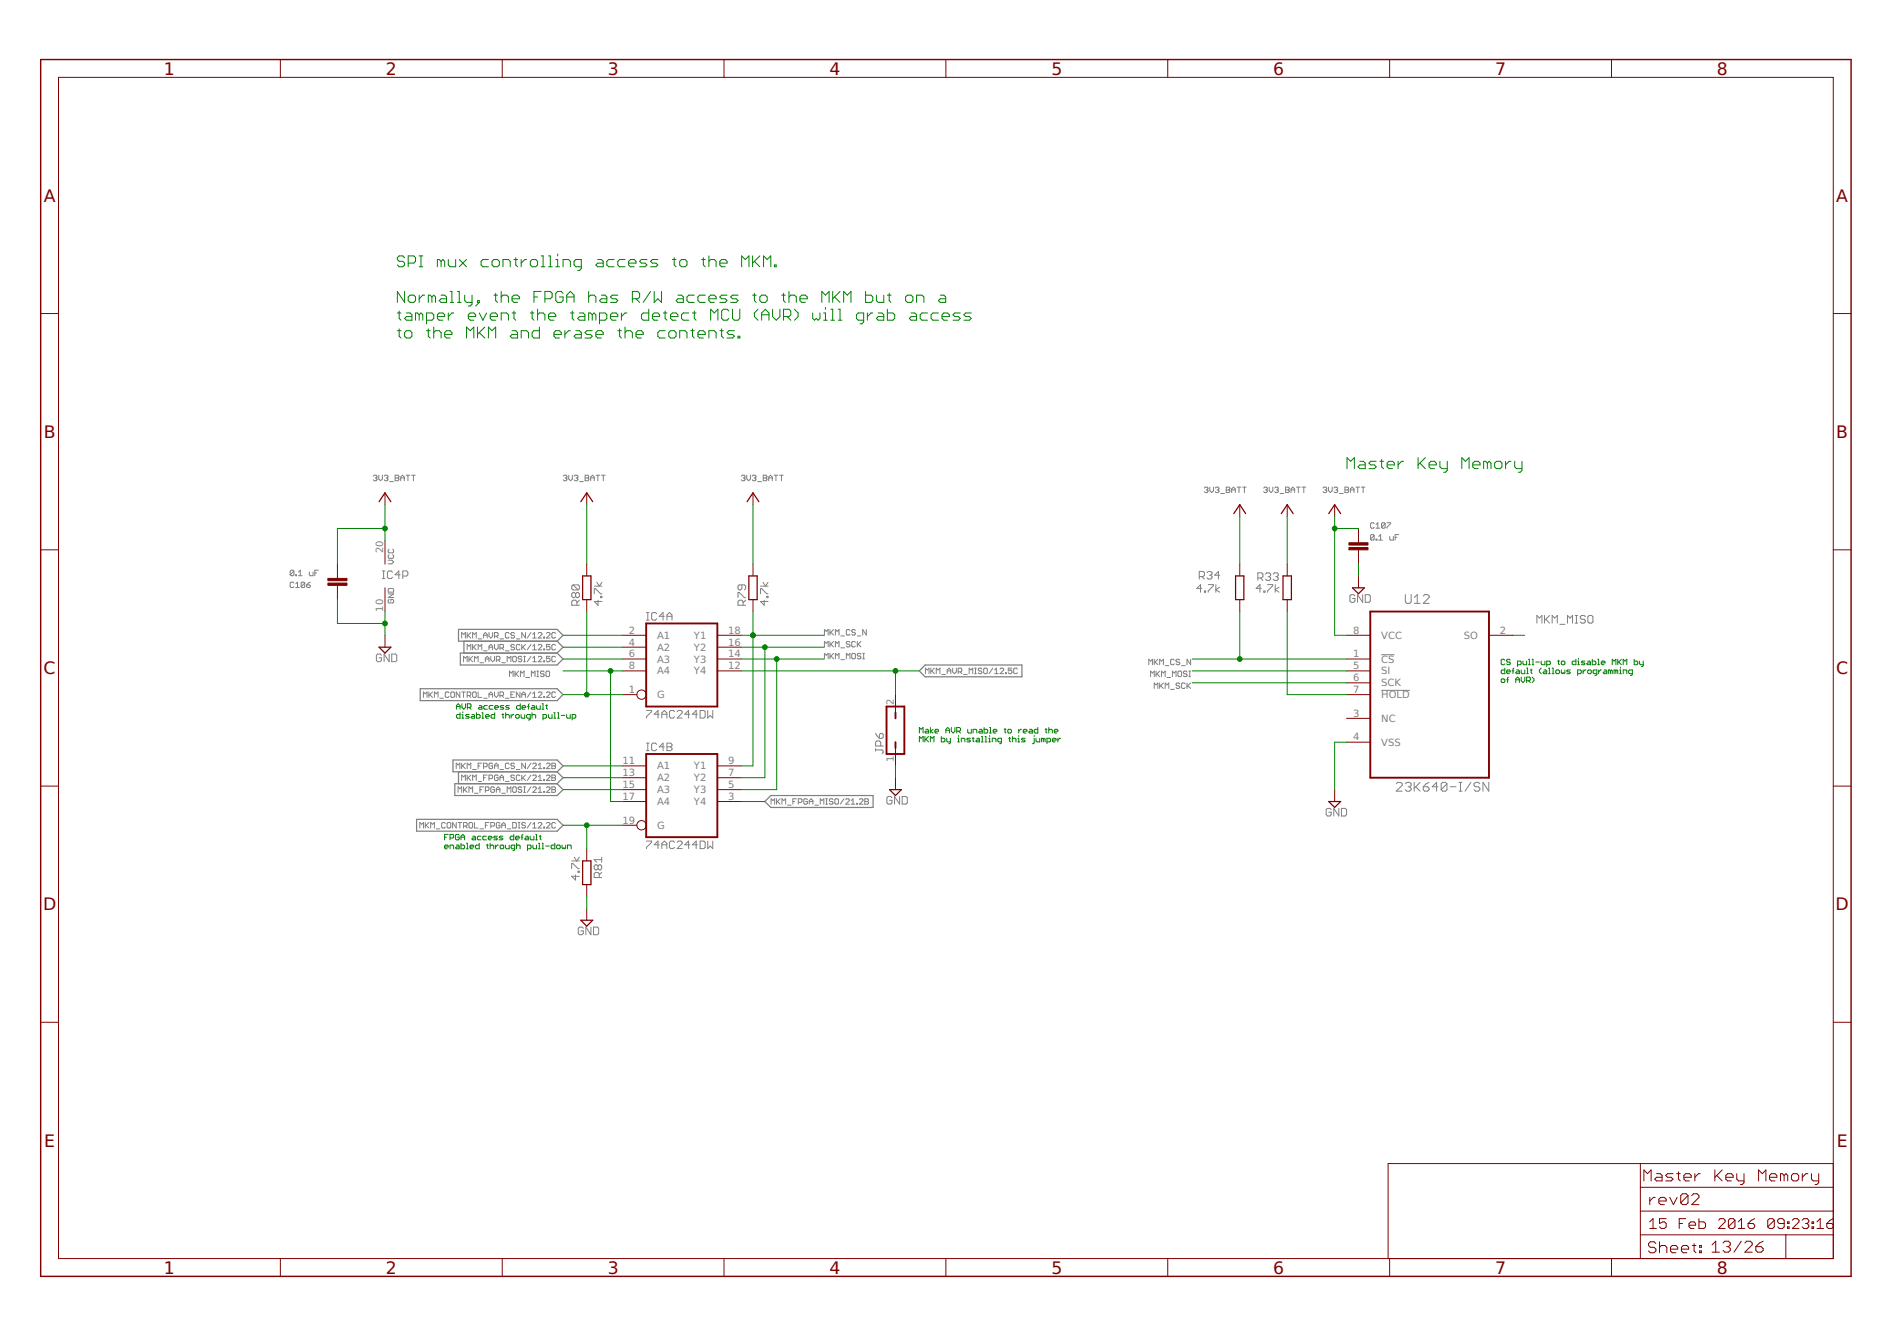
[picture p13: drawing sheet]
<svg xmlns="http://www.w3.org/2000/svg" width="420mm" height="297mm" viewBox="0 0 420 297" stroke-linecap="round" stroke-linejoin="round" font-family="sans-serif">
<defs><g id="words">
<g font-size="3.8" fill="#800000">
<text x="36.4" y="16.6">1</text>
<text x="85.7" y="16.6">2</text>
<text x="135" y="16.6">3</text>
<text x="184.3" y="16.6">4</text>
<text x="233.6" y="16.6">5</text>
<text x="282.9" y="16.6">6</text>
<text x="332.2" y="16.6">7</text>
<text x="381.5" y="16.6">8</text>
<text x="9.7" y="44.8">A</text>
<text x="408" y="44.8">A</text>
<text x="9.7" y="97.3">B</text>
<text x="408" y="97.3">B</text>
<text x="9.7" y="149.8">C</text>
<text x="408" y="149.8">C</text>
<text x="9.6" y="202.2">D</text>
<text x="407.9" y="202.2">D</text>
<text x="9.8" y="254.7">E</text>
<text x="408.1" y="254.7">E</text>
<text x="36.4" y="282.9">1</text>
<text x="85.7" y="282.9">2</text>
<text x="135" y="282.9">3</text>
<text x="184.3" y="282.9">4</text>
<text x="233.6" y="282.9">5</text>
<text x="282.9" y="282.9">6</text>
<text x="332.2" y="282.9">7</text>
<text x="381.5" y="282.9">8</text>
</g>
<g font-size="2.2" fill="#808080">
<text x="85.2" y="122.9" transform="rotate(-90 85.2 122.9)">20</text>
<text x="85.2" y="135.9" transform="rotate(-90 85.2 135.9)">10</text>
<text x="139.7" y="140.8">2</text>
<text x="139.7" y="143.4">4</text>
<text x="146" y="141.9">A1</text>
<text x="154.2" y="141.9">Y1</text>
<text x="161.8" y="143.4">16</text>
<text x="161.8" y="140.8">18</text>
<text x="300.6" y="140.8">8</text>
<text x="306.9" y="141.9">VCC</text>
<text x="325.3" y="141.9">SO</text>
<text x="333.3" y="140.8">2</text>
<text x="139.7" y="146">6</text>
<text x="139.7" y="148.7">8</text>
<text x="146" y="144.6">A2</text>
<text x="146" y="147.2">A3</text>
<text x="146" y="149.8">A4</text>
<text x="154.2" y="149.9">Y4</text>
<text x="154.2" y="147.2">Y3</text>
<text x="154.2" y="144.6">Y2</text>
<text x="161.8" y="148.7">12</text>
<text x="161.8" y="146">14</text>
<text x="300.6" y="146">1</text>
<text x="300.6" y="148.7">5</text>
<text x="306.9" y="147.2">CS</text>
<text x="306.9" y="149.8">SI</text>
<text x="139.7" y="154">1</text>
<text x="146" y="155.1">G</text>
<text x="300.6" y="151.3">6</text>
<text x="300.6" y="154">7</text>
<text x="306.9" y="152.5">SCK</text>
<text x="306.9" y="155.1">HOLD</text>
<text x="198.6" y="156.6" transform="rotate(-90 198.6 156.6)">2</text>
<text x="300.6" y="159.2">3</text>
<text x="306.9" y="160.4">NC</text>
<text x="300.6" y="164.5">4</text>
<text x="306.9" y="165.7">VSS</text>
<text x="138.3" y="169.8">11</text>
<text x="138.3" y="172.4">13</text>
<text x="146" y="170.9">A1</text>
<text x="146" y="173.6">A2</text>
<text x="154.2" y="173.6">Y2</text>
<text x="154.2" y="171">Y1</text>
<text x="161.8" y="172.4">7</text>
<text x="161.8" y="169.8">9</text>
<text x="198.6" y="169.3" transform="rotate(-90 198.6 169.3)">1</text>
<text x="138.3" y="175.1">15</text>
<text x="138.3" y="177.7">17</text>
<text x="146" y="176.2">A3</text>
<text x="146" y="178.9">A4</text>
<text x="154.2" y="178.9">Y4</text>
<text x="154.2" y="176.2">Y3</text>
<text x="161.8" y="177.7">3</text>
<text x="161.8" y="175.1">5</text>
<text x="138.3" y="183">19</text>
<text x="146" y="184.1">G</text>
</g>
</g></defs>
<g fill="none" stroke="#808080" stroke-width=".22">
<path d="M83 105.8l.1-.2h.5l.2 .2-.2 .4M83.4 106.2h.2M83.6 106.2l.2 .2-.2 .4h-.5l-.1-.2M84.2 105.6v.8l.4 .4 .4-.4v-.8M85.4 105.8l.2-.2h.4l.2 .2-.2 .4M85.8 106.2h.2M86 106.2l.2 .2-.2 .4h-.4l-.2-.2M86.6 107h.8M87.8 105.6h.6l.2 .2-.2 .4 .2 .4-.2 .2h-.6zM87.8 106.2h.6M89 106.2h.8M89 106.8v-.8l.4-.4 .4 .4v.8"/>
<path d="M90.2 105.6h.8M90.6 105.6v1.2M91.4 105.6h.9M91.9 105.6v1.2M125.2 105.8l.1-.2h.5l.2 .2-.2 .4M125.6 106.2h.2M125.8 106.2l.2 .2-.2 .4h-.5l-.1-.2M126.4 105.6v.8l.4 .4 .4-.4v-.8M127.6 105.8l.2-.2h.4l.2 .2-.2 .4M128 106.2h.2M128.2 106.2l.2 .2-.2 .4h-.4l-.2-.2M128.8 107h.8"/>
<path d="M130 105.6h.6l.2 .2-.2 .4 .2 .4-.2 .2h-.6zM130 106.2h.6M131.2 106.8v-.8l.4-.4 .4 .4v.8M131.2 106.2h.8M132.4 105.6h.8M132.8 105.6v1.2M133.6 105.6h.9M134 105.6v1.2M164.7 105.8l.2-.2h.4l.2 .2-.2 .4M165.1 106.2h.2M165.3 106.2l.2 .2-.2 .4h-.4l-.2-.2M165.9 105.6v.8l.4 .4 .5-.4v-.8"/>
<path d="M167.2 105.8l.1-.2h.4l.3 .2-.3 .4M167.6 106.2h.1M167.7 106.2l.3 .2-.3 .4h-.4l-.1-.2M168.4 107h.8M169.6 105.6h.6l.2 .2-.2 .4 .2 .4-.2 .2h-.6zM169.6 106.2h.6M170.8 106.2h.8M170.8 106.8v-.8l.4-.4 .4 .4v.8M172 105.6h.8M172.4 105.6v1.2M173.2 105.6h.8M173.6 105.6v1.2"/>
<path d="M267.6 108.4l.2-.2h.4l.2 .2-.2 .4M268 108.8h.2M268.2 108.8l.2 .2-.2 .4h-.4l-.2-.2M268.8 108.2v.8l.4 .4 .4-.4v-.8M270 108.4l.2-.2h.4l.2 .2-.2 .4M270.4 108.8h.2M270.6 108.8l.2 .2-.2 .4h-.4l-.2-.2M271.2 109.6h.9M272.5 108.2h.5l.3 .2-.3 .4 .3 .4-.3 .2h-.5zM272.5 108.8h.5M273.7 108.8h.8M273.7 109.4v-.8l.4-.4 .4 .4v.8"/>
<path d="M274.9 108.2h.8M275.3 108.2v1.2M276.1 108.2h.8M276.5 108.2v1.2M280.8 108.4l.2-.2h.4l.2 .2-.2 .4M281.2 108.8h.2M281.4 108.8l.2 .2-.2 .4h-.4l-.2-.2M282 108.2v.8l.4 .4 .4-.4v-.8M283.2 108.4l.2-.2h.4l.2 .2-.2 .4M283.6 108.8h.2M283.8 108.8l.2 .2-.2 .4h-.4l-.2-.2M284.4 109.6h.8"/>
<path d="M285.6 108.2h.6l.2 .2-.2 .4 .2 .4-.2 .2h-.6zM285.6 108.8h.6M286.9 108.8h.8M286.9 109.4v-.8l.4-.4 .4 .4v.8M288.1 108.2h.8M288.5 108.2v1.2M289.3 108.2h.8M289.7 108.2v1.2M294 108.4l.2-.2h.4l.2 .2-.2 .4M294.4 108.8h.2M294.6 108.8l.2 .2-.2 .4h-.4l-.2-.2M295.2 108.2v.8l.4 .4 .4-.4v-.8"/>
<path d="M296.4 108.4l.2-.2h.4l.2 .2-.2 .4M296.8 108.8h.2M297 108.8l.2 .2-.2 .4h-.4l-.2-.2M297.6 109.6h.8M298.8 108.2h.6l.2 .2-.2 .4 .2 .4-.2 .2h-.6zM298.8 108.8h.6M300 109.4v-.8l.4-.4 .4 .4v.8M300 108.8h.8M301.3 108.2h.8M301.7 108.2v1.2M302.5 108.2h.8M302.9 108.2v1.2"/>
<path d="M305.3 116.3l-.2-.2h-.4l-.2 .2v.9l.2 .1h.4l.2-.1M305.3 119l-.2-.2h-.4l-.2 .2v.8M305.3 119v.8l-.2 .2h-.4l-.2-.2M305.3 119l-.8 .8M305.7 119.8h.2v.2h-.2zM305.7 117.3h.8M305.7 116.5l.4-.4v1.2M306.3 120h.8M306.3 119.2l.4-.4v1.2M307.8 116.3l-.2-.2h-.5l-.1 .2v.9M307.8 116.3v.9l-.2 .1h-.5l-.1-.1M307.8 116.3l-.8 .9"/>
<path d="M308.2 116.1h.8l-.8 1.2M308.8 119.2v.6l.2 .2h.6v-.8M310 119.4h.4M310.8 118.8h-.8v1.2M65.3 126.9l-.2-.2h-.4l-.2 .2v.8M65.3 129.5l-.2-.2h-.4l-.2 .2v.8l.2 .2h.4l.2-.2M65.3 126.9v.8l-.2 .2h-.4l-.2-.2M65.3 126.9l-.8 .8M65.7 127.7h.2v.2h-.2zM65.7 130.5h.8M65.7 129.7l.4-.4v1.2M66.3 127.9h.8"/>
<path d="M66.3 127.1l.4-.4v1.2M67.7 129.5l-.2-.2h-.4l-.2 .2v.8M67.7 129.5v.8l-.2 .2h-.4l-.2-.2M67.7 129.5l-.8 .8M68.1 129.9h.6l.2 .4-.2 .2h-.4l-.2-.2zM68.7 127.1v.6l.2 .2h.7v-.8M68.9 129.3l-.8 .6M70 127.3h.4M70.8 126.7h-.8v1.2M85 128.5h.5M85 126.9h.5M85.2 126.9v1.6"/>
<path d="M86.3 124.5h.8l.4 .4-.4 .4h-.8M86.3 132h1.2l-1.2 .8h1.2M86.4 130.7h.8l.3 .2v.7h-1.2v-.7zM86.4 133.2l-.1 .2v.4l.1 .2h.8l.3-.2v-.4l-.3-.2h-.4v.4M86.4 122l-.1 .2v.4l.1 .2h.8l.3-.2v-.4l-.3-.2M86.4 123.2l-.1 .2v.4l.1 .3h.8l.3-.3v-.4l-.3-.2M87.2 127.1l-.3-.2h-.5l-.3 .2v1.1l.3 .3h.5l.3-.3M88.9 127.7h-1.1l.8-.8v1.6M89.5 128h.8l.3-.3v-.6l-.3-.2h-.8v1.6M127.3 129.9l-.3 .3v.6l.3 .3h1.2M127.3 129.9h1.2l.2 .3v.6l-.2 .3M127.3 129.9l1.2 1.2"/>
<path d="M127.9 131.9l-.3-.3h-.3l-.3 .3v.6l.3 .3h.3l.3-.3M127.9 131.9l.3-.3h.3l.2 .3v.6l-.2 .3h-.3l-.3-.3M127.9 131.9v.6M128.2 134.5v-.9l-.3-.3h-.6l-.3 .3v.9h1.7M128.7 133.3l-.5 .6M132 131.9v-1.1h.3l1.1 1.1h.3M132 130.2h1.7M132.6 129.4l.6 .8 .5-.8M132.9 133.3v1.2l-.9-.9h1.7M133.4 132.5h.3v.3h-.3zM143.6 137.8h.6M143.6 136.1h.6"/>
<path d="M143.9 136.1v1.7M145.9 136.4l-.3-.3h-.5l-.3 .3v1.1l.3 .3h.5l.3-.3M147.6 136.9h-1.1l.8-.8v1.7M148.2 136.9h1.1M148.2 137.8v-1.2l.5-.5 .6 .5v1.2M164 132.8v-1.2h.3l1.1 1.2h.3M164.8 129.9v.9l-.3 .3h-.2l-.3-.3v-.6l.3-.3h1.1l.3 .3v.6l-.3 .3M165.1 134.5v-.9l-.3-.3h-.5l-.3 .3v.9h1.7M165.7 133.3l-.6 .6M169 131.9v-1.1h.2l1.2 1.1h.2M169 130.2h1.6M169.5 129.4l.6 .8 .5-.8"/>
<path d="M169.8 133.3v1.2l-.8-.9h1.6M170.4 132.5h.2v.3h-.2zM184.4 139.9v1.2M185.2 139.9l-.8 .8M192.5 139.9v1.2l-.8-1.2v1.2M266.5 128.1h.8l.3-.3v-.6l-.3-.2h-.8v1.7M267 130.7h-1.1l.8-.8v1.7M267 128.1l.6 .6M267.6 131.3h.3v.3h-.3zM268.2 127.2l.3-.2h.5l.3 .2v.3l-.3 .3M268.5 129.9h1.1v.3l-1.1 1.1v.3M268.7 127.8h.3"/>
<path d="M269 127.8l.3 .3v.3l-.3 .3h-.5l-.3-.3M270.2 129.9v1.7M271 130.5l-.8 .5 .8 .6M271 127.8h-1.1l.8-.8v1.7M279.5 128.4h.8l.3-.3v-.5l-.3-.3h-.8v1.6M280.1 128.4l.5 .5M280.2 130.7h-1.1l.9-.8v1.7M280.8 131.3h.3v.3h-.3zM281.2 127.6l.3-.3h.5l.3 .3v.2l-.3 .3M281.6 129.9h1.2v.3l-1.2 1.1v.3M281.7 128.1h.3M282 128.1l.3 .3v.3l-.3 .2h-.5l-.3-.2"/>
<path d="M282.9 127.6l.3-.3h.5l.3 .3v.2l-.3 .3M283.3 129.9v1.7M283.4 128.1h.3M283.7 128.1l.3 .3v.3l-.3 .2h-.5l-.3-.2M284.2 130.5l-.9 .5 .9 .6M301.1 132.4l-.3-.3h-.6l-.3 .3v1.1l.3 .3h.6l.3-.3v-.5h-.6M302.8 132.1v1.7l-1.2-1.7v1.7M303.3 132.1h.9l.3 .3v1.1l-.3 .3h-.9zM312.3 132.1v1.6l.3 .3h.6l.3-.3v-1.6M314.2 134h1.4M314.2 132.7l.7-.6v1.9M316.2 132.4l.4-.3h.6l.3 .3v.3l-1.3 1.3h1.3"/>
<path d="M341.5 138.4v-1.7l.5 .6 .6-.6v1.7M343.2 136.7v1.7M343.5 137.6l.8 .8M344.3 136.7l-1.1 1.2M344.9 138.4v-1.7l.5 .6 .6-.6v1.7M346.6 138.7h1.1M348.3 138.4v-1.7l.5 .6 .6-.6v1.7M350 138.4h.5M350 136.7h.5M350.3 136.7v1.7M352.2 137l-.2-.3h-.6l-.3 .3v.3l.3 .3h.6l.2 .3v.3l-.2 .2h-.6l-.3-.2M352.8 137l.3-.3h.6l.2 .3v1.2l-.2 .2h-.6l-.3-.2z"/>
<path d="M84.8 145.6l-.3-.3h-.6l-.3 .3v1.1l.3 .3h.6l.3-.3v-.5h-.6M86.5 145.3v1.7l-1.2-1.7v1.7M87 145.3h.9l.3 .3v1.1l-.3 .3h-.9zM94.1 154.9v-1.2l.4 .4 .4-.4v1.2M95.3 153.7v1.2M95.5 154.3l.6 .6M96.1 153.7l-.8 .8M96.5 154.9v-1.2l.4 .4 .4-.4v1.2M97.7 155.1h.8M99.8 153.9l-.3-.2h-.4l-.2 .2v.8l.2 .2h.4l.3-.2M100.4 153.7h.4l.2 .2v.8l-.2 .2h-.4l-.2-.2v-.8zM102.2 153.7v1.2l-.8-1.2v1.2"/>
<path d="M102.6 153.7h.8M102.6 141.8v-1.3l.4 .4 .4-.4v1.3M103 147v-1.2l.4 .4 .4-.4v1.2M103 153.7v1.2M103.8 144.4v-1.2l.4 .4 .4-.4v1.2M103.8 154.5h.6l.2-.2v-.4l-.2-.2h-.6v1.2M103.8 140.5v1.3M104 141.1l.6 .7M104.2 154.5l.4 .4M104.2 145.8v1.2M104.4 146.4l.6 .6M104.6 140.5l-.8 .9"/>
<path d="M105 153.9l.2-.2h.4l.2 .2v.8l-.2 .2h-.4l-.2-.2zM105 141.8v-1.3l.4 .4 .4-.4v1.3M105 143.2v1.2M105 145.8l-.8 .8M105.2 143.8l.6 .6M105.4 147v-1.2l.4 .4 .4-.4v1.2M105.8 143.2l-.8 .8M106.2 153.7v1.2h.8M106.2 144.4v-1.2l.4 .4 .4-.4v1.2M106.2 141.9h.8M106.6 147.2h.8M107.4 155.1h.8"/>
<path d="M107.4 144.6h.8M107.4 141.8v-.9l.4-.4 .4 .4v.9M107.4 141.1h.8M107.8 147v-.8l.4-.4 .4 .4v.8M107.8 146.4h.8M108.6 140.5v.9l.5 .4 .4-.4v-.9M108.6 144.4v-.8l.5-.4 .4 .4v.8M108.6 154.9v-.8l.5-.4 .4 .4v.8M108.6 154.3h.9M108.6 143.8h.9M109.1 145.8v.8l.4 .4 .4-.4v-.8M109.9 141.4h.6l.2-.3v-.4l-.2-.2h-.6v1.3"/>
<path d="M109.9 153.7v.8l.4 .4 .4-.4v-.8M109.9 143.2v.8l.4 .4 .4-.4v-.8M110.3 146.6h.6l.2-.2v-.4l-.2-.2h-.6v1.2M110.3 141.4l.4 .4M110.7 146.6l.4 .4M111.1 144h.6l.2-.2v-.4l-.2-.2h-.6v1.2M111.1 154.5h.6l.2-.2v-.4l-.2-.2h-.6v1.2M111.1 141.9h.8M111.5 154.5l.4 .4M111.5 144l.4 .4M111.5 147.2h.8M112.3 155.1h.8"/>
<path d="M112.3 144.6h.8M112.7 147v-1.2l.4 .4 .4-.4v1.2M113.1 140.7l-.2-.2h-.4l-.2 .2v.8l.2 .3h.4l.2-.3M113.2 150.3v-1.2l.4 .4 .4-.4v1.2M113.5 154.3h.4M114.1 145.8h.4l.2 .2v.8l-.2 .2h-.4l-.2-.2v-.8zM114.3 143.4l-.2-.2h-.4l-.2 .4 .2 .2h.4l.2 .4-.2 .2h-.4l-.2-.2M114.3 153.7h-.8v1.2h.8M114.3 140.7l-.2-.2h-.4l-.2 .4 .2 .2h.4l.2 .4-.2 .3h-.4l-.2-.3M114.4 149.1v1.2M114.6 149.7l.6 .6M114.7 141.9h.8"/>
<path d="M115.2 149.1l-.8 .8M115.5 143.4l-.2-.2h-.4l-.2 .2v.8l.2 .2h.4l.2-.2M115.5 153.7v1.2l-.8-1.2v1.2M115.6 150.3v-1.2l.4 .4 .4-.4v1.2M115.9 154.3h.9M115.9 143.2v1.2M115.9 146l-.2-.2h-.4l-.2 .2 .2 .4h.4l.2 .2-.2 .4h-.4l-.2-.2M115.9 154.9v-.8l.5-.4 .4 .4v.8M116.1 143.8l.7 .6M116.4 145.8h.4M116.4 147h.4M116.5 145.8v1.2"/>
<path d="M116.8 140.5v1.3l-.9-1.3v1.3M116.8 143.2l-.9 .8M116.8 150.5h.9M118 153.7l-.8 1.2M118 143.2l-.8 1.2M118 140.5l-.8 1.3M118 145.8l-.8 1.2M118.1 150.3v-1.2l.4 .4 .4-.4v1.2M118.4 154.9h.8M118.4 154.1l.4-.4v1.2M118.4 140.9l.4-.4v1.3M118.4 143.6l.4-.4v1.2"/>
<path d="M118.4 146.2l.4-.4v1.2M118.4 144.4h.8M118.4 141.8h.8M118.4 147h.8M119.3 149.1h.4M119.3 150.3h.4M119.5 149.1v1.2M119.6 143.4l.2-.2h.4l.2 .2v.2l-.8 .8h.8M119.6 153.9l.2-.2h.4l.2 .2v.2l-.8 .8h.8M119.6 140.7l.2-.2h.4l.2 .2v.2l-.8 .9h.8M119.6 146l.2-.2h.4l.2 .2v.2l-.8 .8h.8M120.8 154.7h.2v.2h-.2z"/>
<path d="M120.8 141.5h.2v.3h-.2zM120.8 144.2h.2v.2h-.2zM120.8 146.8h.2v.2h-.2zM120.9 149.3l-.2-.2h-.4l-.2 .2 .2 .4h.4l.2 .2-.2 .4h-.4l-.2-.2M121.4 153.9l.2-.2h.4l.2 .2v.2l-.8 .8h.8M121.4 140.7l.2-.2h.4l.2 .2v.2l-.8 .9h.8M121.5 149.1h.4l.2 .2v.8l-.2 .2h-.4l-.2-.2v-.8zM122.2 143.2h-.8v.6l.4-.2 .4 .2v.4l-.2 .2h-.4l-.2-.2M122.2 145.8h-.8v.6l.4-.2 .4 .2v.4l-.2 .2h-.4l-.2-.2M123.4 143.4l-.2-.2h-.4l-.2 .2v.8l.2 .2h.4l.2-.2M123.4 153.9l-.2-.2h-.4l-.2 .2v.8l.2 .2h.4l.2-.2M123.4 140.7l-.2-.2h-.4l-.2 .2v.8l.2 .3h.4l.2-.3"/>
<path d="M123.4 146l-.2-.2h-.4l-.2 .2v.8l.2 .2h.4l.2-.2M143.6 157.8h1.2v.3l-1.2 1.1v.3M146.5 158.7h-1.1l.8-.9v1.7M147 158.7h1.2M147 159.5v-1.1l.6-.6 .6 .6v1.1M149.9 158.1l-.3-.3h-.6l-.3 .3v1.1l.3 .3h.6l.3-.3M150.5 158.1l.2-.3h.6l.3 .3v.3l-1.1 1.1h1.1M153.3 158.7h-1.2l.9-.9v1.7M155 158.7h-1.2l.9-.9v1.7M155.6 157.8h.8l.3 .3v1.1l-.3 .3h-.8zM157.2 157.8v1.7l.6-.5 .6 .5v-1.7M183.2 141.1v-1.2l.4 .4 .4-.4v1.2"/>
<path d="M183.2 143.7v-1.2l.4 .4 .4-.4v1.2M183.2 146.4v-1.2l.4 .4 .4-.4v1.2M184.4 142.5v1.2M184.4 145.2v1.2M184.6 143.1l.6 .6M184.6 145.8l.6 .6M184.6 140.5l.6 .6M185.2 142.5l-.8 .8M185.2 145.2l-.8 .8M185.6 141.1v-1.2l.4 .4 .4-.4v1.2M185.6 143.7v-1.2l.4 .4 .4-.4v1.2M185.6 146.4v-1.2l.4 .4 .4-.4v1.2"/>
<path d="M186.8 143.9h.8M186.8 146.6h.8M186.8 141.3h.8M188 146.4v-1.2l.4 .4 .4-.4v1.2M188.8 142.7l-.1-.2h-.5l-.2 .2 .2 .4h.5l.1 .4-.1 .2h-.5l-.2-.2M188.8 140.1l-.1-.2h-.5l-.2 .2v.8l.2 .2h.5l.1-.2M189.3 145.4l.2-.2h.4l.2 .2v.8l-.2 .2h-.4l-.2-.2zM190.1 142.7l-.2-.2h-.4l-.2 .2v.8l.2 .2h.4l.2-.2M190.1 140.1l-.2-.2h-.4l-.2 .2 .2 .4h.4l.2 .2-.2 .4h-.4l-.2-.2M190.5 142.5v1.2M190.5 141.3h.8M190.7 143.1l.6 .6"/>
<path d="M191.3 145.4l-.2-.2h-.4l-.2 .4 .2 .2h.4l.2 .4-.2 .2h-.4l-.2-.2M191.3 142.5l-.8 .8M191.7 145.2h.4M191.7 146.4h.4M191.9 145.2v1.2M205.6 149.7v-1.3l.4 .4 .4-.4v1.3M206.8 148.4v1.3M207 149.1l.6 .6M207.6 148.4l-.8 .9M208 149.7v-1.3l.4 .4 .5-.4v1.3M209.3 149.9h.8M210.5 149.7v-.9l.4-.4 .4 .4v.9"/>
<path d="M210.5 149.1h.8M211.7 148.4v.9l.4 .4 .4-.4v-.9M212.9 149.3h.6l.2-.2v-.4l-.2-.3h-.6v1.3M213.3 149.3l.4 .4M214.1 149.9h.8M215.3 149.7v-1.3l.4 .4 .4-.4v1.3M216.5 148.4h.4M216.5 149.7h.4M216.7 148.4v1.3M218.1 148.7l-.1-.3h-.4l-.3 .3 .3 .4h.4l.1 .2-.1 .4h-.4l-.3-.2M218.8 148.4h.4l.2 .3v.8l-.2 .2h-.4l-.2-.2v-.8zM220.6 148.4l-.8 1.3"/>
<path d="M221 149.7h.8M221 148.8l.4-.4v1.3M222.2 148.7l.2-.3h.4l.2 .3v.1l-.8 .9h.8M223.4 149.5h.2v.2h-.2zM224.8 148.4h-.8v.7l.4-.3 .4 .3v.4l-.2 .2h-.4l-.2-.2M226 148.7l-.2-.3h-.4l-.2 .3v.8l.2 .2h.4l.2-.2M255.2 147.7v-1.2l.5 .4 .4-.4v1.2M255.7 150.3v-1.2l.4 .4 .4-.4v1.2M256.5 146.5v1.2M256.5 153v-1.3l.4 .4 .4-.4v1.3M256.6 147.1l.7 .6M256.9 149.1v1.2"/>
<path d="M257.1 149.7l.6 .6M257.3 146.5l-.8 .8M257.7 147.7v-1.2l.4 .4 .4-.4v1.2M257.7 151.7v1.3M257.7 149.1l-.8 .8M257.9 152.4l.6 .6M258.1 150.3v-1.2l.4 .4 .4-.4v1.2M258.5 151.7l-.8 .8M258.9 153v-1.3l.4 .4 .4-.4v1.3M258.9 147.9h.8M259.3 150.5h.8M260.1 153.2h.8"/>
<path d="M260.5 150.3v-1.2l.4 .4 .4-.4v1.2M260.9 146.7l-.2-.2h-.4l-.2 .2v.8l.2 .2h.4l.2-.2M261.9 149.1h.4l.2 .2v.8l-.2 .2h-.4l-.2-.2v-.8zM262.1 152l-.2-.3h-.4l-.2 .4 .2 .3h.4l.2 .4-.2 .2h-.4l-.2-.2M262.1 146.7l-.2-.2h-.4l-.2 .2 .2 .4h.4l.2 .2-.2 .4h-.4l-.2-.2M262.5 147.9h.8M263.3 152l-.2-.3h-.4l-.2 .3v.8l.2 .2h.4l.2-.2M263.7 149.3l-.2-.2h-.4l-.2 .2 .2 .4h.4l.2 .2-.2 .4h-.4l-.2-.2M263.7 151.7v1.3M263.9 152.4l.6 .6M264.1 149.1h.4M264.1 150.3h.4"/>
<path d="M264.4 149.1v1.2M264.5 146.5v1.2l-.8-1.2v1.2M264.5 151.7l-.8 .8M306.9 145.5h3M306.9 153.4h6.4M101.4 170.8v-1.3l.4 .4 .4-.4v1.3M101.8 176v-1.2l.4 .4 .4-.4v1.2M102.6 169.5v1.3M102.6 173.4v-1.2l.4 .4 .4-.4v1.2M102.8 170.2l.6 .6M103 174.8v1.2M103.2 175.4l.6 .6"/>
<path d="M103.4 169.5l-.8 .8M103.8 170.8v-1.3l.4 .4 .4-.4v1.3M103.8 172.2v1.2M103.8 174.8l-.8 .8M104 172.8l.6 .6M104.2 176v-1.2l.4 .4 .4-.4v1.2M104.6 172.2l-.8 .8M105 173.4v-1.2l.4 .4 .4-.4v1.2M105 171h.8M105.4 176.2h.8M106.2 170.2h.4M106.2 173.6h.8"/>
<path d="M106.6 175.4h.4M107 169.5h-.8v1.3M107.4 174.8h-.8v1.2M107.4 170.3h.7l.1-.1v-.4l-.1-.3h-.7v1.3M107.4 172.8h.4M107.8 175.6h.7l.1-.2v-.4l-.1-.2h-.7v1.2M108.2 172.2h-.8v1.2M108.6 173h.7l.2-.2v-.4l-.2-.2h-.7v1.2M109.5 169.8l-.2-.3h-.4l-.3 .3v.8l.3 .2h.4l.2-.2v-.4h-.4M109.9 175l-.2-.2h-.4l-.2 .2v.8l.2 .2h.4l.2-.2v-.4h-.4M109.9 170.8v-.9l.4-.4 .4 .4v.9M109.9 170.2h.8"/>
<path d="M110.3 176v-.8l.4-.4 .4 .4v.8M110.3 175.4h.8M110.7 172.4l-.2-.2h-.4l-.2 .2v.8l.2 .2h.4l.2-.2v-.4h-.4M111.1 173.4v-.8l.4-.4 .4 .4v.8M111.1 171h.8M111.1 172.8h.8M111.5 176.2h.8M112.3 173.6h.8M112.7 176v-1.2l.4 .4 .4-.4v1.2M113.1 169.8l-.2-.3h-.4l-.2 .3v.8l.2 .2h.4l.2-.2M114.1 174.8h.4l.2 .2v.8l-.2 .2h-.4l-.2-.2v-.8zM114.3 169.8l-.2-.3h-.4l-.2 .4 .2 .3h.4l.2 .4-.2 .2h-.4l-.2-.2"/>
<path d="M114.3 172.4l-.2-.2h-.4l-.2 .2 .2 .4h.4l.2 .2v.2l-.2 .2h-.4l-.2-.2M114.7 171h.8M115.5 172.4l-.2-.2h-.4l-.2 .2v.8l.2 .2h.4l.2-.2M115.9 175l-.2-.2h-.4l-.2 .2 .2 .4h.4l.2 .2-.2 .4h-.4l-.2-.2M115.9 172.2v1.2M116.1 172.8l.7 .6M116.4 174.8h.4M116.4 176h.4M116.5 174.8v1.2M116.8 169.5v1.3l-.9-1.3v1.3M116.8 172.2l-.9 .8M118 169.5l-.8 1.3"/>
<path d="M118 174.8l-.8 1.2M118 172.2l-.8 1.2M118.4 175l.2-.2h.4l.2 .2v.2l-.8 .8h.8M118.4 169.8l.2-.3h.4l.2 .3v.1l-.8 .9h.8M118.4 172.4l.2-.2h.4l.2 .2v.2l-.8 .8h.8M119.6 170.8h.8M119.6 169.9l.4-.4v1.3M119.6 172.6l.4-.4v1.2M119.6 175.2l.4-.4v1.2M119.6 176h.8M119.6 173.4h.8M120.8 170.6h.2v.2h-.2z"/>
<path d="M120.8 173.2h.2v.2h-.2zM120.8 175.8h.2v.2h-.2zM121.4 175l.2-.2h.4l.2 .2v.2l-.8 .8h.8M121.4 169.8l.2-.3h.4l.2 .3v.1l-.8 .9h.8M121.4 172.4l.2-.2h.4l.2 .2v.2l-.8 .8h.8M122.6 174.8h.6l.2 .2-.2 .4 .2 .4-.2 .2h-.6zM122.6 169.5h.6l.2 .3-.2 .4 .2 .4-.2 .2h-.6zM122.6 172.2h.6l.2 .2-.2 .4 .2 .4-.2 .2h-.6zM122.6 170.2h.6M122.6 175.4h.6M122.6 172.8h.6M143.6 166.8h.6"/>
<path d="M143.6 165.1h.6M143.9 165.1v1.7M145.9 165.4l-.3-.3h-.5l-.3 .3v1.1l.3 .3h.5l.3-.3M147.6 165.9h-1.1l.8-.8v1.7M148.2 165.1h.8l.3 .3v.3l-.3 .2 .3 .3v.3l-.3 .3h-.8zM148.2 165.9h.8M171.3 178.7v-1.2l.4 .4 .4-.4v1.2M172.5 177.5v1.2M172.7 178.1l.6 .6M173.3 177.5l-.8 .8M173.7 178.7v-1.2l.4 .4 .5-.4v1.2M175 178.9h.8"/>
<path d="M176.2 178.1h.4M177 177.5h-.8v1.2M177.4 178.3h.6l.2-.2v-.4l-.2-.2h-.6v1.2M179.4 177.7l-.2-.2h-.4l-.2 .2v.8l.2 .2h.4l.2-.2v-.4h-.4M179.8 178.1h.8M179.8 178.7v-.8l.4-.4 .4 .4v.8M181 178.9h.8M182.2 178.7v-1.2l.4 .4 .4-.4v1.2M183.5 177.5h.4M183.5 178.7h.4M183.7 177.5v1.2M185.1 177.7l-.2-.2h-.4l-.2 .4 .2 .2h.4l.2 .4-.2 .2h-.4l-.2-.2"/>
<path d="M185.7 177.5h.4l.2 .2v.8l-.2 .2h-.4l-.2-.2v-.8zM187.5 177.5l-.8 1.2M187.9 177.7l.2-.2h.4l.2 .2v.2l-.8 .8h.8M189.1 178.7h.8M189.1 177.9l.4-.4v1.2M190.3 178.5h.2v.2h-.2zM190.9 177.7l.3-.2h.4l.1 .2v.2l-.8 .8h.8M192.2 177.5h.6l.2 .2-.2 .4 .2 .4-.2 .2h-.6zM192.2 178.1h.6M194.5 166.6h1.5l.2 .3v.3l-.2 .2M194.5 166.3v.6M194.5 162.9l.9 1.1"/>
<path d="M195.4 163.2l.3-.3h.3l.2 .3v.6l-.2 .2h-.6zM195.7 165.7v-.8l-.3-.3h-.6l-.3 .3v.8h1.7M198.2 177.2l-.3-.2h-.6l-.2 .2v1.2l.2 .2h.6l.3-.2v-.6h-.6M199.9 177v1.6l-1.1-1.6v1.6M200.4 177h.9l.3 .2v1.2l-.3 .2h-.9zM295.8 179.9l-.3-.3h-.6l-.2 .3v1.1l.2 .3h.6l.3-.3v-.6h-.6M297.5 179.6v1.7l-1.1-1.7v1.7M298 179.6h.9l.3 .3v1.1l-.3 .3h-.9zM310.2 174.1l.4-.3h.6l.4 .3v.4l-1.4 1.3h1.4M312.2 174.1l.4-.3h.6l.3 .3v.4l-.3 .3M312.9 174.8h.3M313.2 174.8l.3 .3v.4l-.3 .3h-.6l-.4-.3"/>
<path d="M314.2 173.8v2M314.6 174.8l.9 1M315.5 173.8l-1.3 1.3M316.2 174.8h1l.3 .3v.4l-.3 .3h-.7l-.3-.3zM317.5 173.8l-.6 .3-.7 .7M319.5 174.8h-1.3l1-1v2M321.5 174.1v1.4l-.3 .3h-.7l-.3-.3M321.5 174.1l-.3-.3h-.7l-.3 .3v1.4M321.5 174.1l-1.3 1.4M322.2 174.8h1.3M324.2 175.8h.6M324.2 173.8h.6"/>
<path d="M324.5 173.8v2M326.8 173.8l-1.3 2M328.8 174.1l-.3-.3h-.7l-.3 .3v.4l.3 .3h.7l.3 .3v.4l-.3 .3h-.7l-.3-.3M330.8 173.8v2l-1.3-2v2M93.3 184v-1.3l.4 .4 .4-.4v1.3M94.5 182.7v1.3M94.7 183.3l.6 .7M95.3 182.7l-.8 .8M95.7 184v-1.3l.4 .4 .4-.4v1.3M96.9 184.1h.8M98.9 182.9l-.2-.2h-.4l-.2 .2v.8l.2 .3h.4l.2-.3M99.3 182.9l.2-.2h.4l.3 .2v.8l-.3 .3h-.4l-.2-.3z"/>
<path d="M101.4 182.7v1.3l-.8-1.3v1.3M101.8 182.7h.8M102.2 182.7v1.3M103 183.5h.6l.2-.2v-.4l-.2-.2h-.6v1.3M103.4 183.5l.4 .5M104.4 182.7h.4l.2 .2v.8l-.2 .3h-.4l-.2-.3v-.8zM105.4 182.7v1.3h.8M106.6 184.1h.8M107.8 183.3h.4M108.6 182.7h-.8v1.3M109.1 183.5h.6l.2-.2v-.4l-.2-.2h-.6v1.3M111.1 182.9l-.2-.2h-.4l-.2 .2v.8l.2 .3h.4l.2-.3v-.4h-.4"/>
<path d="M111.5 184v-.9l.4-.4 .4 .4v.9M111.5 183.3h.8M112.7 184.1h.8M113.9 182.7h.6l.2 .2v.8l-.2 .3h-.6zM115.1 182.7h.4M115.1 184h.4M115.3 182.7v1.3M116.8 182.9l-.3-.2h-.4l-.2 .2 .2 .4h.4l.3 .2-.3 .5h-.4l-.2-.3M118 182.7l-.8 1.3M118.4 183.1l.4-.4v1.3M118.4 184h.8M119.6 182.9l.2-.2h.4l.2 .2v.2l-.8 .9h.8"/>
<path d="M120.8 183.7h.2v.3h-.2zM121.4 182.9l.2-.2h.4l.2 .2v.2l-.8 .9h.8M123.4 182.9l-.2-.2h-.4l-.2 .2v.8l.2 .3h.4l.2-.3M127 193v-1.1h.3l1.1 1.1h.3M127 191.3h1.7M127.6 190.4l.5 .9 .6-.9M127.9 194.4v1.1l-.9-.8h1.7M128.4 193.5h.3v.3h-.3zM132.9 192.4l-.3-.3h-.3l-.3 .3v.6l.3 .3h.3l.3-.3M132.9 192.4v.6M132.9 192.4l.2-.3h.3l.3 .3v.6l-.3 .3h-.3l-.2-.3M133.1 195v-.9l-.2-.3h-.6l-.3 .3v.9h1.7"/>
<path d="M133.7 193.8l-.6 .6M133.7 190.4v1.2M133.7 191h-1.7l.6 .6M143.6 186.9h1.2v.2l-1.2 1.2v.2M146.5 187.7h-1.1l.8-.8v1.6M147 188.5v-1.1l.6-.5 .6 .5v1.1M147 187.7h1.2M149.9 187.1l-.3-.2h-.6l-.3 .2v1.2l.3 .2h.6l.3-.2M150.5 187.1l.2-.2h.6l.3 .2v.3l-1.1 1.1h1.1M153.3 187.7h-1.2l.9-.8v1.6M155 187.7h-1.2l.9-.8v1.6M155.6 186.9h.8l.3 .2v1.2l-.3 .2h-.8z"/>
<path d="M157.2 186.9v1.6l.6-.5 .6 .5v-1.6M129.6 206.2l-.3-.2h-.5l-.3 .2v1.2l.3 .3h.5l.3-.3v-.6h-.6M131.3 206v1.7l-1.1-1.7v1.7M131.9 206h.8l.3 .2v1.2l-.3 .3h-.8z"/>
</g>
<path d="M101.9 139.8h21.9l1.3 1.3-1.3 1.4h-21.9zM93.4 153h30.4l1.3 1.3-1.3 1.4h-30.4zM102.3 145.1h21.5l1.3 1.3-1.3 1.3h-21.5zM103.1 142.5v2.6M123.8 142.5l1.3 1.3-1.3 1.3M205.5 147.7h21.6v2.7h-21.6l-1.3-1.3zM100.6 168.8h23.2l1.3 1.4-1.3 1.3h-23.2zM101 174.1h22.8l1.3 1.3-1.3 1.3h-22.8zM101.9 171.5v2.6M123.8 171.5l1.3 1.3-1.3 1.3M171.3 176.7h22.7v2.7h-22.7l-1.4-1.3zM92.6 182h31.2l1.3 1.3-1.3 1.4h-31.2z" fill="none" stroke="#808080" stroke-width=".28"/>
<g fill="none" stroke="#800000" stroke-width=".22">
<path d="M13 17.2h394.3v262.4h-394.3zM62.3 13.2v4M111.6 13.2v4M160.9 13.2v4M210.2 13.2v4M259.5 13.2v4M308.8 13.2v4M358.1 13.2v4M9 69.7h4M407.3 69.7h4M85.5 109.5v2.6M130.4 109.5v2.6"/>
<path d="M167.3 109.5v2.6M275.5 112.1v2.7M286 112.1v2.7M296.5 112.1v2.7M301.8 117.4v3.2M9 122.2h4M75 125.3v3.2M75 130.1v3.1M85.5 120v5.3M85.5 130.6v5.3M130.4 125.3v2.7M130.4 133.2v2.7"/>
<path d="M167.3 125.3v2.7M167.3 133.2v2.7M275.5 125.3v2.7M275.5 133.2v2.7M286 125.3v2.7M286 133.2v2.7M301.8 122.2v3.1M301.8 128v2.6M407.3 122.2h4M85.5 141.1v2.7M138.3 141.1h5.3M138.3 146.4h5.3"/>
<path d="M138.3 154.3h3.2M138.3 149.1h5.3M138.3 143.8h5.3M159.4 141.1h5.3M159.4 146.4h5.3M159.4 149.1h5.3M159.4 143.8h5.3M199 154.3v4M299.2 141.1h5.3M299.2 146.4h5.3M299.2 159.6h5.3M299.2 151.7h5.3"/>
<path d="M299.2 154.3h5.3M299.2 149.1h5.3M330.8 141.1h5.3M9 174.6h4M138.3 170.2h5.3M138.3 172.8h5.3M138.3 175.4h5.3M138.3 178.1h5.3M159.4 170.2h5.3M159.4 172.8h5.3M159.4 175.4h5.3M159.4 178.1h5.3"/>
<path d="M199 166.2v4M199 172.8v2.6M296.5 175.4v2.7M299.2 164.9h5.3M407.3 174.6h4M130.4 188.6v2.7M130.4 196.5v2.7M138.3 183.3h3.2M130.4 201.8v2.6M9 227.1h4M407.3 227.1h4M364.5 258.5v21.1"/>
<path d="M381 259.9v2.5M382.7 259.9l-1.7 1.7M407.3 258.5h-98.9v21.1M62.3 279.6v4M111.6 279.6v4M160.9 279.6v4M210.2 279.6v4M259.5 279.6v4M308.8 279.6v4M358.1 279.6v4M364.5 274.3h42.8M364.5 269.1h42.8"/>
<path d="M364.5 263.8h42.8M365.3 262.4v-2.5l.8 .9 .8-.9v2.5M366.5 271.5l.8-.8v2.2M366.5 272.9h1.5M366.6 266v1.6M367.8 266h-.4l-.8 .8M367.9 276.3l-.4-.4h-.8l-.4 .4v.4l.4 .4h.8l.4 .4v.4l-.4 .4h-.8l-.4-.4M368.1 260.8h.8l.4 .4v1.2h-1.2l-.4-.4 .4-.4h1.2M368.6 266.8h1.6v-.4l-.4-.4h-.8l-.4 .4v.8l.4 .4h.8M368.7 275.9v2.4M368.7 277.1l.4-.4h.8l.5 .4v1.2M370.2 270.7h-1.5v1.1l.8-.3h.3l.4 .3v.8l-.4 .3h-.7l-.4-.3"/>
<path d="M371 266l.8 1.6 .8-1.6M371.2 277.5h1.6v-.4l-.4-.4h-.8l-.4 .4v.8l.4 .4h.8M371.7 260.8h-1.2l-.4 .4 .4 .4h.8l.4 .4-.4 .4h-1.2M372.5 260.8h.8M372.9 260.3v1.7l.4 .4M373.1 271.8h.7M373.6 277.5h1.6v-.4l-.4-.4h-.8l-.4 .4v.8l.4 .4h.8M374.1 261.6h1.7v-.4l-.4-.4h-.9l-.4 .4v.8l.4 .4h.9M374.6 270.7h-1.5v2.2M375.1 265.6v1.6l-.5 .4h-.8l-.4-.4M375.1 265.6l-.5-.4h-.8l-.4 .4v1.6M375.1 265.6l-1.7 1.6"/>
<path d="M375.3 272.2h1.4v-.4l-.3-.3h-.7l-.4 .3v.8l.4 .3h.7M375.9 265.6l.4-.4h.8l.4 .4v.4l-1.6 1.6h1.6M376 276.7h.8M376.4 276.3v1.6l.4 .4M376.6 260.8v1.6M377.5 270.7v2.2h1.1l.3-.3v-.8l-.3-.3h-1.1M377.6 276.7h.4v.4h-.4zM377.6 277.9h.4v.4h-.4zM377.8 260.8h-.4l-.8 .8M380.4 276.6l.8-.8v2.4M380.4 278.2h1.6M381.4 261.2l1.3 1.2"/>
<path d="M381.8 271.1l.4-.4h.7l.4 .4v.4l-1.5 1.4h1.5M382.8 276.2l.4-.4h.8l.5 .4v.4l-.5 .4M383.5 261.6h1.6v-.4l-.4-.4h-.8l-.4 .4v.8l.4 .4h.8M383.6 277h.4M384 277l.5 .4v.4l-.5 .4h-.8l-.4-.4M385.5 271.1v1.5l-.4 .3h-.7l-.4-.3M385.5 271.1l-.4-.4h-.7l-.4 .4v1.5M385.5 271.1l-1.5 1.5M385.9 260.8v1.2l.4 .4h1.2M386.2 272.9h1.5M386.2 271.5l.7-.8v2.2M386.9 275.8l-1.6 2.4"/>
<path d="M387.5 260.8v2l-.4 .4h-.4M387.7 276.2l.4-.4h.8l.4 .4v.4l-1.6 1.6h1.6M388.4 271.8h1.1l.4 .4v.4l-.4 .3h-.7l-.4-.3zM389.9 270.7l-.8 .4-.7 .7M390.1 277h1.2l.5 .4v.4l-.5 .4h-.8l-.4-.4zM390.7 262.4v-2.5l.9 .9 .8-.9v2.5M391.8 275.8l-.9 .4-.8 .8M393.2 261.6h1.6v-.4l-.4-.4h-.8l-.4 .4v.8l.4 .4h.8M394.2 271.1v1.5l-.3 .3h-.8l-.3-.3M394.2 271.1l-.3-.4h-.8l-.3 .4v1.5M394.2 271.1l-1.4 1.5M396.4 261.2l-.4-.4h-.4v1.6"/>
<path d="M396.4 261.2v1.2M396.4 261.2l.4-.4 .4 .4v1.2M396.4 271.8h-1.1l-.3-.3v-.4l.3-.4h.8l.3 .4v1.5l-.3 .3h-.8l-.3-.3M396.8 274.3v5.3M397.2 272.6h.3v.3h-.3zM397.2 271.5h.3v.3h-.3zM398 261.2l.4-.4h.8l.4 .4v.8l-.4 .4h-.8l-.4-.4zM398.3 271.1l.3-.4h.7l.4 .4v.4l-1.4 1.4h1.4M400.4 271.1l.4-.4h.7l.4 .4v.4l-.4 .3M400.5 260.8v1.6M401.2 271.8h.3M401.5 271.8l.4 .4v.4l-.4 .3h-.7l-.4-.3"/>
<path d="M401.7 260.8h-.4l-.8 .8M402.5 260.8v1.2l.4 .4h1.2M402.6 272.6h.4v.3h-.4zM402.6 271.5h.4v.3h-.4zM403.7 272.9h1.5M403.7 271.5l.7-.8v2.2M404.1 260.8v2l-.4 .4h-.4M405.9 271.8v.8l.4 .3h.7l.4-.3M405.9 271.8h1.1l.4 .4M407.4 270.7l-.8 .4-.7 .7"/>
<circle cx="142.5" cy="154.3" r="1.04"/>
<circle cx="142.5" cy="183.3" r="1.04"/>
</g>
<path d="M143.6 138.5h15.8v18.5h-15.8zM304.5 135.9h26.3v36.9h-26.3zM197 157h3.9v10.5h-3.9zM199 158.3v1.3M143.6 167.5h15.8v18.5h-15.8zM199 164.9v1.3" fill="none" stroke="#800000" stroke-width=".42"/>
<g fill="none" stroke="#800000" stroke-width=".28">
<path d="M84.2 111.5l1.3-2 1.3 2M129.1 111.5l1.3-2 1.3 2M166 111.5l1.3-2 1.3 2M274.1 114.1l1.4-2 1.3 2M284.7 114.1l1.3-2 1.3 2M295.2 114.1l1.3-2 1.4 2M129.5 128h1.8v5.2h-1.8zM166.4 128h1.8v5.2h-1.8zM274.5 128h1.9v5.2h-1.9zM285.1 128h1.8v5.2h-1.8zM300.5 130.6h2.6l-1.3 1.3zM84.2 143.8h2.6l-1.3 1.3z"/>
<path d="M197.6 175.4h2.7l-1.3 1.3zM295.2 178.1h2.7l-1.4 1.3zM129.5 191.3h1.8v5.2h-1.8zM129.1 204.4h2.6l-1.3 1.4z"/>
</g>
<g fill="#800000" stroke="#800000" stroke-width=".22">
<path d="M72.9 129.5h4.2v.5h-4.2z"/>
<path d="M72.9 128.5h4.2v.5h-4.2z"/>
<path d="M299.7 121.6h4.3v.6h-4.3z"/>
<path d="M299.7 120.6h4.3v.5h-4.3z"/>
</g>
<path d="M9 13.2h402.3v270.4h-402.3z" fill="none" stroke="#800000" stroke-width=".32"/>
<g fill="none" stroke="#008000" stroke-width=".22">
<path d="M89.9 57.3l-.4-.4h-.8l-.4 .4v.4l.4 .4h.8l.4 .4v.4l-.4 .4h-.8l-.4-.4M90.7 58.5h1.2l.4-.4v-.8l-.4-.4h-1.2v2.4M93.1 56.9h.8M93.1 59.3h.8M93.5 56.9v2.4M98 58.1l-.4-.4h-.4v1.6M98 58.1v1.2M98 58.1l.4-.4 .4 .4v1.2M99.6 57.7v1.2l.4 .4h1.2v-1.6M102 57.7l1.7 1.6M103.7 57.7l-1.7 1.6M108.5 57.7h-1.2l-.4 .4v.8l.4 .4h1.2"/>
<path d="M109.3 58.1l.4-.4h.8l.5 .4v.8l-.5 .4h-.8l-.4-.4zM111.8 59.3v-1.6h1.2l.4 .4v1.2M114.2 57.7h.8M114.6 57.3v1.6l.4 .4M115.8 57.7v1.6M117 57.7h-.4l-.8 .8M117.8 58.1l.4-.4h.8l.4 .4v.8l-.4 .4h-.8l-.4-.4zM120.2 56.9h.5v2.4M120.2 59.3h.9M121.9 56.9h.4v2.4M121.9 59.3h.8M123.5 59.3h.8"/>
<path d="M123.5 57.7h.4v1.6M123.9 56.4v.5M125.1 59.3v-1.6h1.2l.4 .4v1.2M129.2 59.3h-1.2l-.4-.4v-.8l.4-.4h1.2v2l-.4 .4h-.4M132.8 57.7h.8l.4 .4v1.2h-1.2l-.4-.4 .4-.4h1.2M136.4 57.7h-1.2l-.4 .4v.8l.4 .4h1.2M138.9 57.7h-1.2l-.4 .4v.8l.4 .4h1.2M139.7 58.5h1.6v-.4l-.4-.4h-.8l-.4 .4v.8l.4 .4h.8M143.7 57.7h-1.2l-.4 .4 .4 .4h.8l.4 .4-.4 .4h-1.2M146.2 57.7h-1.3l-.4 .4 .4 .4h.9l.4 .4-.4 .4h-1.3M149.4 57.7h.8M149.8 57.3v1.6l.4 .4"/>
<path d="M151 58.1l.4-.4h.8l.4 .4v.8l-.4 .4h-.8l-.4-.4zM155.9 57.7h.8M156.3 57.3v1.6l.4 .4M157.5 58.1l.4-.4h.8l.4 .4v1.2M157.5 56.9v2.4M159.9 58.5h1.6v-.4l-.4-.4h-.8l-.4 .4v.8l.4 .4h.8M164.8 59.3v-2.4l.8 .8 .8-.8v2.4M167.2 56.9v2.4M167.6 58.1l1.2 1.2M168.8 56.9l-1.6 1.6M169.7 59.3v-2.4l.8 .8 .8-.8v2.4M172.1 58.9h.4v.4h-.4z"/>
<path d="M88.3 69.5h.8M88.3 73.5h.8M88.7 69.1v1.6l.4 .4M88.7 73.1v1.6l.4 .4M89.9 64.7v2.5l-1.6-2.5v2.5M90.3 73.5h.8l.4 .4v.8l-.4 .4h-.8l-.4-.4v-.8zM90.3 69.5h.8l.4 .4v1.2h-1.2l-.4-.4 .4-.4h1.2M91.1 65.6h.8l.4 .4v.8l-.4 .4h-.8l-.4-.4v-.8zM93.1 69.9l-.4-.4h-.4v1.6M93.1 65.6v1.6M93.1 69.9v1.2M93.1 69.9l.4-.4 .4 .4v1.2"/>
<path d="M94.3 65.6h-.4l-.8 .8M94.8 71.1h1.2l.4-.4v-.8l-.4-.4h-1.2v2.4M94.8 73.5h.8M95.2 73.1v1.6l.4 .4M96 66l-.4-.4h-.4v1.6M96 66v1.2M96 66l.4-.4 .4 .4v1.2M96.4 73.9l.4-.4h.8l.4 .4v1.2M96.4 72.7v2.4M97.2 70.3h1.6v-.4l-.4-.4h-.8l-.4 .4v.8l.4 .4h.8M98 65.6h.8l.4 .4v1.2h-1.2l-.4-.4 .4-.4h1.2M98.8 74.3h1.6v-.4l-.4-.4h-.8l-.4 .4v.8l.4 .4h.8"/>
<path d="M99.6 69.5v1.6M100 67.2h.8M100 64.7h.4v2.5M100.8 69.5h-.4l-.8 .8M101.6 67.2h.8M101.6 64.7h.4v2.5M103.3 65.6v1.2l.4 .4h1.2M103.7 75.1v-2.4l.8 .8 .8-.8v2.4M104.1 70.3h1.6v-.4l-.4-.4h-.8l-.4 .4v.8l.4 .4h.8M104.9 65.6v2l-.4 .4h-.4M106.1 66.8h.4v.4h-.4zM106.1 72.7v2.4"/>
<path d="M106.5 67.2l-.8 .8M106.5 69.5l.8 1.6 .8-1.6M106.5 73.9l1.2 1.2M107.7 72.7l-1.6 1.6M108.5 75.1v-2.4l.8 .8 .8-.8v2.4M108.9 70.3h1.6v-.4l-.4-.4h-.8l-.4 .4v.8l.4 .4h.8M109.7 65.6h.8M110.1 65.2v1.6l.4 .4M111.4 66l.4-.4h.8l.4 .4v1.2M111.4 64.7v2.5M111.4 71.1v-1.6h1.2l.4 .4v1.2M113.8 66.4h1.6v-.4l-.4-.4h-.8l-.4 .4v.8l.4 .4h.8"/>
<path d="M113.8 69.5h.8M113.8 73.5h.8l.4 .4v1.2h-1.2l-.4-.4 .4-.4h1.2M114.2 69.1v1.6l.4 .4M115.8 75.1v-1.6h1.2l.4 .4v1.2M117.8 69.5h.8M118.2 69.1v1.6l.4 .4M118.6 66h.8M119.4 68.7v2.4M119.4 69.9l.4-.4h.9l.4 .4v1.2M119.8 72.7v2.4h-1.2l-.4-.4v-.8l.4-.4h1.2M120.2 64.7h-1.6v2.5M121.1 66.4h1.2l.4-.4v-.8l-.4-.5h-1.2v2.5"/>
<path d="M121.9 70.3h1.6v-.4l-.4-.4h-.8l-.4 .4v.8l.4 .4h.8M123.1 74.3h1.6v-.4l-.4-.4h-.8l-.4 .4v.8l.4 .4h.8M125.1 65.2l-.4-.5h-.8l-.4 .5v1.6l.4 .4h.8l.4-.4v-.8h-.8M125.5 73.5v1.6M125.9 67.2v-1.6l.8-.9 .9 .9v1.6M125.9 66h1.7M126.7 69.5h.9M126.7 73.5h-.4l-.8 .8M127.1 69.1v1.6l.5 .4M128 73.5h.8l.4 .4v1.2h-1.2l-.4-.4 .4-.4h1.2M128.8 69.5h.8l.4 .4v1.2h-1.2l-.4-.4 .4-.4h1.2M130.8 66l.4-.4h.8l.4 .4v1.2"/>
<path d="M130.8 64.7v2.5M131.6 69.9l-.4-.4h-.4v1.6M131.6 69.9l.4-.4 .4 .4v1.2M131.6 69.9v1.2M131.6 73.5h-1.2l-.4 .4 .4 .4h.8l.4 .4-.4 .4h-1.2M132.4 74.3h1.6v-.4l-.4-.4h-.8l-.4 .4v.8l.4 .4h.8M133.2 71.1h1.2l.4-.4v-.8l-.4-.4h-1.2v2.4M133.6 65.6h.8l.4 .4v1.2h-1.2l-.4-.4 .4-.4h1.2M135.6 70.3h1.7v-.4l-.4-.4h-.9l-.4 .4v.8l.4 .4h.9M137.3 65.6h-1.3l-.4 .4 .4 .4h.9l.4 .4-.4 .4h-1.3M137.3 73.5h.8M137.7 73.1v1.6l.4 .4"/>
<path d="M138.1 69.5v1.6M138.9 73.9l.4-.4h.8l.4 .4v1.2M138.9 72.7v2.4M139.3 69.5h-.4l-.8 .8M140.5 66.4h1.2l.4-.4v-.8l-.4-.5h-1.2v2.5M141.3 74.3h1.6v-.4l-.4-.4h-.8l-.4 .4v.8l.4 .4h.8M141.3 66.4l.8 .8M144.1 68.7v2.4h-1.2l-.4-.4v-.8l.4-.4h1.2M144.5 64.7l-1.6 2.5M144.9 70.3h1.7v-.4l-.4-.4h-.8l-.5 .4v.8l.5 .4h.8M145.4 64.7v2.5l.8-.8 .8 .8v-2.5M147.4 69.5h.8"/>
<path d="M147.8 69.1v1.6l.4 .4M147.8 73.5h-1.2l-.4 .4v.8l.4 .4h1.2M149 70.3h1.6v-.4l-.4-.4h-.8l-.4 .4v.8l.4 .4h.8M149 73.5h.8l.4 .4v.8l-.4 .4h-.8l-.4-.4v-.8zM150.6 65.6h.8l.4 .4v1.2h-1.2l-.4-.4 .4-.4h1.2M151 75.1v-1.6h1.2l.4 .4v1.2M153 69.5h-1.2l-.4 .4v.8l.4 .4h1.2M153.5 73.5h.8M153.9 69.5h.8M153.9 73.1v1.6l.4 .4M154.3 65.6h-1.3l-.4 .4v.8l.4 .4h1.3M154.3 69.1v1.6l.4 .4"/>
<path d="M155.1 74.3h1.6v-.4l-.4-.4h-.8l-.4 .4v.8l.4 .4h.8M156.7 65.6h-1.2l-.4 .4v.8l.4 .4h1.2M157.5 66.4h1.6v-.4l-.4-.4h-.8l-.4 .4v.8l.4 .4h.8M157.5 75.1v-1.6h1.2l.4 .4v1.2M157.9 71.1v-2.4l.8 .8 .8-.8v2.4M159.9 73.5h.8M160.3 73.1v1.6l.4 .4M161.5 65.6h-1.2l-.4 .4 .4 .4h.8l.4 .4-.4 .4h-1.2M161.9 69.1l-.4-.4h-.8l-.4 .4v1.6l.4 .4h.8l.4-.4M162.8 68.7v2l.4 .4h.8l.4-.4v-2M163.2 73.5h-1.3l-.4 .4 .4 .4h.9l.4 .4-.4 .4h-1.3M164 65.6h-1.2l-.5 .4 .5 .4h.8l.4 .4-.4 .4h-1.3"/>
<path d="M164 74.7h.4v.4h-.4zM167.2 65.6h.8M167.6 65.2v1.6l.4 .4M168.4 68.7l-.8 .8v.8l.8 .8M168.8 66l.4-.4h.9l.4 .4v.8l-.4 .4h-.9l-.4-.4zM169.2 71.1v-1.6l.9-.8 .8 .8v1.6M169.2 69.9h1.7M171.7 68.7v1.6l.8 .8 .8-.8v-1.6M173.7 65.6h.8M174.1 65.2v1.6l.4 .4M174.1 70.3h1.2l.4-.4v-.8l-.4-.4h-1.2v2.4M174.9 70.3l.8 .8"/>
<path d="M175.3 66l.4-.4h.8l.4 .4v1.2M175.3 64.7v2.5M176.5 68.7l.8 .8v.8l-.8 .8M177.7 66.4h1.7v-.4l-.5-.4h-.8l-.4 .4v.8l.4 .4h.8M180.6 69.5v1.2l.4 .4 .4-.4 .4 .4 .4-.4v-1.2M182.6 67.2v-2.5l.8 .9 .8-.9v2.5M183 69.5h.4v1.6M183 71.1h.8M183.4 68.3v.4M184.6 68.7h.4v2.4M184.6 71.1h.8M185 64.7v2.5"/>
<path d="M185.4 66l1.2 1.2M186.2 71.1h.8M186.2 68.7h.4v2.4M186.6 64.7l-1.6 1.7M187.5 67.2v-2.5l.8 .9 .8-.9v2.5M191.9 71.1h-1.2l-.4-.4v-.8l.4-.4h1.2v2l-.4 .4h-.4M192.3 64.7v2.5h1.2l.4-.4v-.8l-.4-.4h-1.2M192.7 69.5v1.6M193.9 69.5h-.4l-.8 .8M194.7 65.6v1.2l.4 .4h1.3v-1.6M195.1 69.5h.9l.4 .4v1.2h-1.3l-.4-.4 .4-.4h1.3M197.2 65.6h.8"/>
<path d="M197.2 68.7v2.4h1.2l.4-.4v-.8l-.4-.4h-1.2M197.6 65.2v1.6l.4 .4M201.2 66l.4-.4h.8l.4 .4v.8l-.4 .4h-.8l-.4-.4zM202.4 69.5h.8l.4 .4v1.2h-1.2l-.4-.4 .4-.4h1.2M203.6 67.2v-1.6h1.3l.4 .4v1.2M206.1 69.5h-1.2l-.5 .4v.8l.5 .4h1.2M208.5 69.5h-1.2l-.4 .4v.8l.4 .4h1.2M208.9 65.6h.8l.4 .4v1.2h-1.2l-.4-.4 .4-.4h1.2M209.3 70.3h1.6v-.4l-.4-.4h-.8l-.4 .4v.8l.4 .4h.8M213.4 69.5h-1.2l-.4 .4 .4 .4h.8l.4 .4-.4 .4h-1.2M215.8 69.5h-1.2l-.4 .4 .4 .4h.8l.4 .4-.4 .4h-1.2M85.5 112.1v7.9"/>
<path d="M85.5 117.4h-10.5v7.9M130.4 112.1v13.2M167.3 112.1v13.2M275.5 114.8v10.5M286 114.8v10.5M296.5 114.8v26.3h2.7M296.5 117.4h5.3M299.3 104.1v-2.4l.8 .8 .8-.8v2.4M302.1 102.5h.8l.4 .4v1.2h-1.2l-.4-.4 .4-.4h1.2M305.8 102.5h-1.2l-.4 .4 .4 .4h.8l.4 .4-.4 .4h-1.2M306.6 102.5h.8M307 102.1v1.6l.4 .4"/>
<path d="M308.2 103.3h1.6v-.4l-.4-.4h-.8l-.4 .4v.8l.4 .4h.8M310.6 102.5v1.6M311.8 102.5h-.4l-.8 .8M315.1 101.7v2.4M315.5 102.9l1.2 1.2M316.7 101.7l-1.6 1.6M317.5 103.3h1.6v-.4l-.4-.4h-.8l-.4 .4v.8l.4 .4h.8M319.9 102.5v1.2l.5 .4h1.2M321.6 102.5v2l-.4 .4h-.4M324.8 104.1v-2.4l.8 .8 .8-.8v2.4M327.2 103.3h1.6v-.4l-.4-.4h-.8l-.4 .4v.8l.4 .4h.8M330.5 102.9l-.4-.4h-.5v1.6"/>
<path d="M330.5 102.9v1.2M330.5 102.9l.4-.4 .4 .4v1.2M332.5 102.5h.8l.4 .4v.8l-.4 .4h-.8l-.4-.4v-.8zM334.5 102.5v1.6M335.7 102.5h-.4l-.8 .8M336.5 102.5v1.2l.5 .4h1.2M338.2 102.5v2l-.4 .4h-.4M75 133.2v5.3h10.5M85.5 135.9v5.2M130.4 135.9v18.4M167.3 135.9v34.3h-2.6M275.5 135.9v10.5"/>
<path d="M286 135.9v18.4h13.2M301.8 125.3v2.7M101.4 157.6v-.8l.4-.4 .4 .4v.8M101.4 157h.8M102.2 158.3v1.3h-.6l-.2-.3v-.4l.2-.2h.6M102.6 156.4v.8l.4 .4 .4-.4v-.8M102.6 159.6h.4M102.6 158.7h.2v.9M102.8 158.1v.2M103.8 157.2h.7l.1-.2v-.4l-.1-.2h-.7v1.2M104.2 157.2l.4 .4M104.2 158.7h-.6l-.2 .2 .2 .3h.4l.2 .1-.2 .3h-.6"/>
<path d="M104.9 158.7h.4l.2 .2v.7h-.6l-.3-.3 .3-.1h.6M105.9 158.3v1.3h.6l.2-.3v-.4l-.2-.2h-.6M106.5 156.8h.4l.2 .2v.6h-.6l-.2-.2 .2-.2h.6M107.1 159.6h.4M107.1 158.3h.2v1.3M107.9 159.2h.8l-.2-.5h-.4l-.2 .2v.4l.2 .3h.4M108.3 156.8h-.6l-.2 .2v.4l.2 .2h.6M109.5 156.8h-.6l-.2 .2v.4l.2 .2h.6M109.9 157.2h.8l-.2-.4h-.4l-.2 .2v.4l.2 .2h.4M109.9 158.3v1.3h-.6l-.2-.3v-.4l.2-.2h.6M111.5 158.7h.4M111.7 158.5v.8l.2 .3"/>
<path d="M111.9 156.8h-.6l-.2 .2 .8 .4-.2 .2h-.6M112.4 158.9l.1-.2h.4l.3 .2v.7M112.4 158.3v1.3M113.2 156.8h-.7l-.1 .2 .8 .4-.3 .2h-.5M113.6 158.7v.9M114.2 158.7h-.2l-.4 .5M114.6 158.9l.2-.2h.4l.2 .2v.4l-.2 .3h-.4l-.2-.3zM115.6 156.4v1.2h-.6l-.2-.2v-.4l.2-.2h.6M115.8 158.7v.6l.2 .3h.6v-.9M116 157.2h.8l-.2-.4h-.4l-.2 .2v.4l.2 .2h.4M117.2 157h.4M117.6 156.4l-.2 .2v1"/>
<path d="M117.8 159.6h-.6l-.2-.3v-.4l.2-.2h.6v1.1l-.4 .2M118.2 156.8h.4l.2 .2v.6h-.6l-.2-.2 .2-.2h.6M118.2 158.9l.2-.2h.4l.2 .2v.7M118.2 158.3v1.3M119.2 156.8v.6l.2 .2h.6v-.8M120.4 156.4h.2v1.2M120.4 157.6h.4M120.6 159.6h.6l.3-.3v-.4l-.3-.2h-.6v1.3M121.2 156.8h.4M121.5 156.6v.8l.1 .2M121.9 158.7v.6l.2 .3h.6v-.9M123.1 159.6h.4"/>
<path d="M123.1 158.3h.2v1.3M123.9 159.6h.4M123.9 158.3h.2v1.3M124.7 158.9h.8M125.1 149.1h13.2M125.1 154.3h13.2M125.1 143.8h13.2M125.1 146.4h13.2M125.1 141.1h13.2M125.9 158.7v.6l.2 .3h.6v-.9M127.1 159.6h.6l.2-.3v-.4l-.2-.2h-.6v1.3M135.7 149.1v29h2.6"/>
<path d="M164.7 149.1h39.5M164.7 143.8h18.4M164.7 146.4h18.4M164.7 141.1h18.4M169.9 143.8v29h-5.2M172.6 146.4v29h-7.9M199 149.1v5.2M264.9 149.1h34.3M264.9 151.7h34.3M264.9 146.4h34.3M333.5 151l.2-.2h.4l.2 .2v.4l-.2 .2h-.4l-.2-.2zM334.3 146.7l-.2-.2h-.4l-.2 .2v.8l.2 .2h.4l.2-.2"/>
<path d="M334.3 148.4v1.3h-.6l-.2-.2v-.4l.2-.3h.6M334.8 149.3h.8l-.2-.5h-.4l-.2 .3v.4l.2 .2h.4M334.8 151h.4M335.2 150.4l-.2 .2v1M335.6 146.7l-.2-.2h-.4l-.2 .2 .2 .4h.4l.2 .2-.2 .4h-.4l-.2-.2M336 149.1h.4M336.1 141.1h2.7M336.4 148.4l-.2 .3v1M336.8 151.6v-.8l.4-.4 .4 .4v.8M336.8 151h.8M337 148.8h.4l.2 .3v.6h-.6l-.2-.2 .2-.2h.6M337.2 147.7h.6l.2-.2v-.4l-.2-.2h-.6v1.2"/>
<path d="M338 148.8v.7l.2 .2h.6v-.9M338 150.4v.8l.4 .4 .4-.4v-.8M338.4 146.9v.6l.2 .2h.6v-.8M339.2 151.2h.6l.2-.2v-.4l-.2-.2h-.6v1.2M339.2 149.7h.4M339.2 148.4h.2v1.3M339.6 146.5h.2v1.2M339.6 147.7h.4M339.6 151.2l.4 .4M340 148.8h.4M340.2 148.7v.8l.2 .2M340.4 146.5h.2v1.2"/>
<path d="M340.4 147.7h.4M340.4 150.4l.4 .4v.4l-.4 .4M341.2 147.1h.8M342.4 146.9v.6l.2 .2h.7v-.8M342.4 148.4l-.4 .4v.5l.4 .4M343 148.8h.5l.2 .3v.6h-.7l-.2-.2 .2-.2h.7M343.7 147.7h.6l.2-.2v-.4l-.2-.2h-.6v1.2M344.1 149.7h.4M344.1 148.4h.2v1.3M344.9 149.7h.4M344.9 148.4h.2v1.3M345.7 149.1l.2-.3h.4l.2 .3v.4l-.2 .2h-.4l-.2-.2z"/>
<path d="M346.1 146.9h.4M346.3 146.7v.8l.2 .2M346.9 148.8v.7l.2 .2 .2-.2 .2 .2 .2-.2v-.7M347.1 146.9h.4l.2 .2v.4l-.2 .2h-.4l-.2-.2v-.4zM348.9 148.8h-.6l-.2 .3 .8 .4-.2 .2h-.6M350.1 146.5v1.2h-.6l-.2-.2v-.4l.2-.2h.6M350.5 147.7h.4M350.5 146.9h.2v.8M350.5 149.7h.7l.1-.2v-.4l-.1-.3h-.7v1.3M350.7 146.3v.2M351.7 148.8v.9M352.1 146.9h-.5l-.3 .2 .8 .4-.1 .2h-.7"/>
<path d="M352.4 148.8h-.3l-.4 .5M352.8 146.9h.4l.2 .2v.6h-.6l-.2-.2 .2-.2h.6M352.8 149.1l.2-.3h.4l.2 .3v.4l-.2 .2h-.4l-.2-.2zM353.8 146.5v1.2h.6l.2-.2v-.4l-.2-.2h-.6M354.8 149.7h-.6l-.2-.2v-.4l.2-.3h.6v1.1l-.4 .2M355 146.5h.2v1.2M355 147.7h.4M355.2 148.8v.9M355.8 147.3h.8l-.2-.4h-.4l-.2 .2v.4l.2 .2h.4M355.8 148.8l-.6 .5M356.4 148.8h.4l.2 .3v.6h-.6l-.2-.2 .2-.2h.6M357.8 149.1l.2-.3 .2 .3v.6"/>
<path d="M357.8 149.1l-.4-.3v.9M357.8 149.1v.6M358.2 147.7v-1.2l.4 .4 .4-.4v1.2M359 149.1v.6M359 149.1l.2-.3 .3 .3v.6M359 149.1l-.4-.3v.9M359.5 146.5v1.2M359.6 147.1l.7 .6M359.9 149.7h.4M359.9 148.8h.1v.9M360 148.3v.1M360.3 146.5l-.8 .8"/>
<path d="M360.7 147.7v-1.2l.4 .4 .4-.4v1.2M360.7 149.7v-.9h.6l.2 .3v.6M362.7 149.7h-.6l-.2-.2v-.4l.2-.3h.6v1.1l-.4 .2M363.1 146.5v1.2h.6l.2-.2v-.4l-.2-.2h-.6M364.3 146.9v.6l.2 .2h.6M365.1 146.9v1l-.4 .2M125.1 172.8h13.2M125.1 175.4h13.2M125.1 170.2h13.2M164.7 178.1h5.2M199 170.2v2.6M204.3 162.9v-1.3l.4 .4 .4-.4v1.3"/>
<path d="M204.3 164.8v-1.2l.4 .4 .4-.4v1.2M205.5 163.6v1.2M205.7 162h.4l.2 .2v.7h-.6l-.2-.3 .2-.1h.6M205.7 164.2l.6 .6M206.3 163.6l-.8 .8M206.7 161.6v1.3M206.7 164.8v-1.2l.4 .4 .4-.4v1.2M207.3 162l-.6 .5 .6 .4M207.7 162.5h.8l-.2-.5h-.4l-.2 .2v.4l.2 .3h.4M209.1 163.6v1.2h.6l.3-.2v-.4l-.3-.2h-.6M210.2 162.9v-.9l.4-.4 .4 .4v.9M210.2 162.2h.8"/>
<path d="M210.4 164v.6l.2 .2h.6M211.2 164v1l-.4 .2M211.4 161.6v.9l.4 .4 .4-.4v-.9M212.6 162.5h.6l.2-.3v-.4l-.2-.2h-.6v1.3M212.8 164.8h.4M212.8 164h.2v.8M213 162.5l.4 .4M213 163.4v.2M213.6 164.8v-.8h.6l.2 .2v.6M215 162v.6l.2 .3h.6v-.9M215.6 164h-.6l-.2 .2 .2 .2h.4l.2 .2-.2 .2h-.6M216 164h.4"/>
<path d="M216.2 162.9v-.9h.6l.2 .2v.7M216.2 163.8v.8l.2 .2M217 164h.4l.2 .2v.6h-.6l-.2-.2 .2-.2h.6M217.6 162h.5l.1 .2v.7h-.6l-.2-.3 .2-.1h.6M218.1 163.6h.1v1.2M218.1 164.8h.4M218.7 161.6v1.3h.6l.2-.3v-.4l-.2-.2h-.6M218.9 164.8h.4M218.9 163.6h.2v1.2M219.7 164.8h.4M219.7 164h.2v.8M219.9 162.9h.4"/>
<path d="M219.9 161.6h.2v1.3M219.9 163.4v.2M220.5 164.8v-.8h.6l.2 .2v.6M220.7 162.5h.8l-.2-.5h-.4l-.2 .2v.4l.2 .3h.4M222.5 164.8h-.6l-.2-.2v-.4l.2-.2h.6v1l-.4 .2M223.1 162h.4M223.3 161.8v.8l.2 .3M224.1 162h.4l.2 .2v.4l-.2 .3h-.4l-.2-.3v-.4zM224.1 164h.4M224.3 163.8v.8l.2 .2M224.9 164.2l.2-.2h.4l.2 .2v.6M224.9 163.6v1.2"/>
<path d="M226.1 164h.3v.8M226.1 164.8h.4M226.4 162v.9M226.4 163.4v.2M226.9 162l-.5 .5M227.4 162.5h.8l-.2-.5h-.4l-.2 .2v.4l.2 .3h.4M227.8 164h-.6l-.3 .2 .9 .4-.2 .2h-.7M228.8 162h.4l.2 .2v.7h-.6l-.2-.3 .2-.1h.6M229.8 163.4v.2M229.8 164v1l-.4 .2M230.2 164v.6l.2 .2h.6v-.8M230.6 161.6v1.3h-.6l-.2-.3v-.4l.2-.2h.6"/>
<path d="M231.8 164.2l-.4-.2v.8M231.8 164.2v.6M231.8 164.2l.2-.2 .2 .2v.6M232.2 162h.4M232.4 161.8v.8l.2 .3M232.6 164.8h.6l.2-.2v-.4l-.2-.2h-.6v1.2M233 162.2l.2-.2h.4l.2 .2v.7M233 161.6v1.3M233.8 164.4h.9l-.3-.4h-.4l-.2 .2v.4l.2 .2h.4M234.3 162.5h.8l-.3-.5h-.4l-.1 .2v.4l.1 .3h.4M235.1 164v.8M235.6 164l-.5 .4"/>
<path d="M299.2 164.9h-2.7v10.5M98.8 188.2h.8l-.2-.5h-.4l-.2 .3v.4l.2 .2h.4M98.8 186h.4M99.6 185.4h-.8v1.2M100 186.2h.6l.2-.2v-.4l-.2-.2h-.6v1.2M100 188.6v-.9h.6l.2 .3v.6M101.4 187.7h.4l.2 .3v.6h-.6l-.2-.2 .2-.2h.6M102 185.6l-.2-.2h-.4l-.2 .2v.8l.2 .2h.4l.2-.2v-.4h-.4M102.4 186h.8M102.4 187.3v1.3h.6l.2-.2v-.4l-.2-.3h-.6M102.4 186.6v-.8l.4-.4 .4 .4v.8M103.6 187.3h.2v1.3"/>
<path d="M103.6 188.6h.4M104.4 188.2h.9l-.2-.5h-.5l-.2 .3v.4l.2 .2h.5M105.1 185.8h.4l.2 .2v.6h-.6l-.3-.2 .3-.2h.6M106.5 187.3v1.3h-.6l-.2-.2v-.4l.2-.3h.6M106.9 185.8h-.6l-.2 .2v.4l.2 .2h.6M108.1 185.8h-.6l-.2 .2v.4l.2 .2h.6M108.1 187.7h.4M108.3 187.6v.8l.2 .2M108.5 186.2h.8l-.2-.4h-.4l-.2 .2v.4l.2 .2h.4M108.9 187.3v1.3M108.9 188l.2-.3h.4l.2 .3v.6M110.1 187.7v.9"/>
<path d="M110.5 185.8h-.6l-.2 .2 .2 .2h.4l.2 .2-.2 .2h-.6M110.7 187.7h-.2l-.4 .5M111.3 187.7h.4l.2 .3v.4l-.2 .2h-.4l-.2-.2v-.4zM111.7 185.8h-.6l-.2 .2 .8 .4-.2 .2h-.6M112.3 187.7v.7l.2 .2h.6v-.9M114.2 185.4v1.2h-.6l-.3-.2v-.4l.3-.2h.6M114.4 188.6h-.7l-.1-.2v-.4l.1-.3h.7v1.1l-.4 .2M114.6 186.2h.8l-.2-.4h-.4l-.2 .2v.4l.2 .2h.4M114.8 188l.2-.3h.4l.2 .3v.6M114.8 187.3v1.3M115.8 186h.4M116.2 185.4l-.2 .2v1"/>
<path d="M116.8 185.8h.4l.2 .2v.6h-.6l-.2-.2 .2-.2h.6M117.2 188.6h.6l.2-.2v-.4l-.2-.3h-.6v1.3M117.8 185.8v.6l.2 .2h.6v-.8M118.4 187.7v.7l.2 .2h.6v-.9M119 185.4h.2v1.2M119 186.6h.4M119.6 188.6h.4M119.6 187.3h.2v1.3M119.8 185.8h.4M120 185.6v.8l.2 .2M120.4 187.3h.2v1.3M120.4 188.6h.4"/>
<path d="M121.2 188h.8M123.3 187.3v1.3h-.6l-.3-.2v-.4l.3-.3h.6M123.9 187.7h.4l.2 .3v.4l-.2 .2h-.4l-.2-.2v-.4zM124.9 187.7v.7l.2 .2 .2-.2 .2 .2 .2-.2v-.7M125.1 183.3h13.2M126.1 188.6v-.9h.6l.2 .3v.6M130.4 183.3v5.3M130.4 199.2v2.6"/>
</g>
<g fill="#008000" stroke="#008000" stroke-width=".22">
<circle cx="85.5" cy="138.5" r=".53"/>
<circle cx="169.9" cy="143.8" r=".53"/>
<circle cx="172.6" cy="146.4" r=".53"/>
<circle cx="275.5" cy="146.4" r=".53"/>
<circle cx="167.3" cy="141.1" r=".53"/>
<circle cx="135.7" cy="149.1" r=".53"/>
<circle cx="296.5" cy="117.4" r=".53"/>
<circle cx="85.5" cy="117.4" r=".53"/>
<circle cx="130.4" cy="154.3" r=".53"/>
<circle cx="199" cy="149.1" r=".53"/>
<circle cx="130.4" cy="183.3" r=".53"/>
</g>
<use href="#words"/>
</svg>
